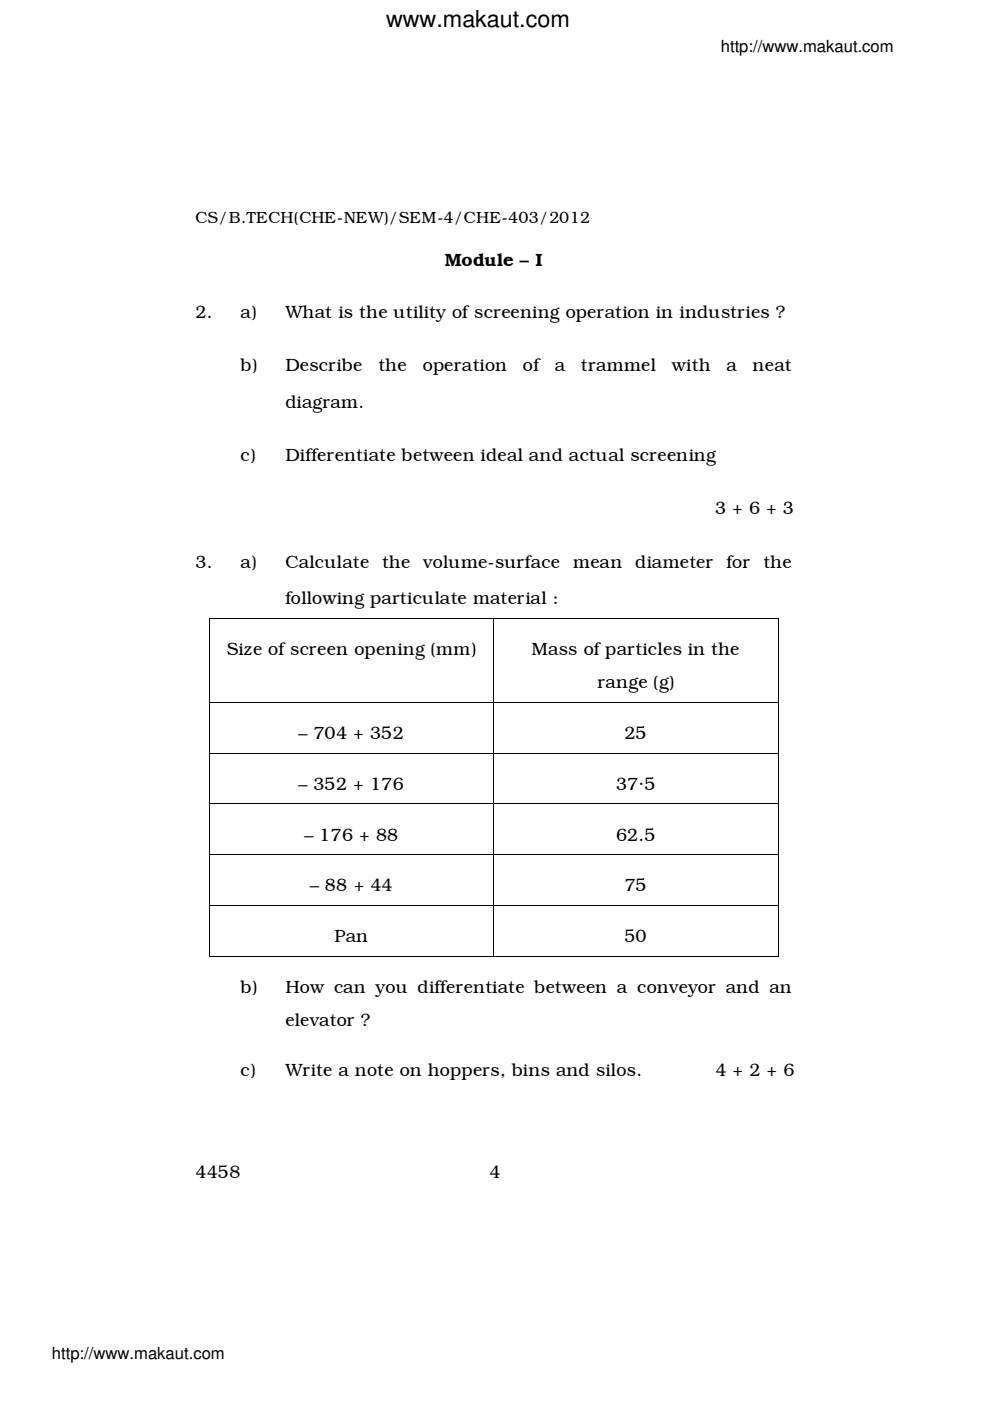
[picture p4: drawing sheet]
<svg xmlns="http://www.w3.org/2000/svg" width="210mm" height="297mm" viewBox="0 0 210 297" stroke-linecap="round" stroke-linejoin="round" font-family="sans-serif">
<defs><g id="words">
<text font-size="4.9" x="81.8" y="5.6">www.makaut.com</text>
<g font-size="3.8">
<text x="94.3" y="56.5">Module – I</text>
<text x="41.5" y="67.4">2.</text>
<text x="51" y="67.4">a)</text>
<text x="60.5" y="67.4">What is the utility of screening operation in industries ?</text>
<text x="51" y="78.7">b)</text>
<text x="60.5" y="78.7">Describe</text>
<text x="80.2" y="78.7">the</text>
<text x="89.6" y="78.7">operation</text>
<text x="110.9" y="78.7">of</text>
<text x="117.7" y="78.7">a</text>
<text x="123.2" y="78.7">trammel</text>
<text x="142.5" y="78.7">with</text>
<text x="154.1" y="78.7">a</text>
<text x="159.6" y="78.7">neat</text>
<text x="60.5" y="86.5">diagram.</text>
<text x="51" y="97.7">c)</text>
<text x="60.5" y="97.7">Differentiate between ideal and actual screening</text>
<text x="151.6" y="109.1">3 + 6 + 3</text>
<text x="41.5" y="120.3">3.</text>
<text x="51" y="120.3">a)</text>
<text x="60.5" y="120.3">Calculate</text>
<text x="81" y="120.3">the</text>
<text x="89.7" y="120.3">volume-surface</text>
<text x="121.6" y="120.3">mean</text>
<text x="134.7" y="120.3">diameter</text>
<text x="154.1" y="120.3">for</text>
<text x="161.9" y="120.3">the</text>
<text x="60.5" y="128.1">following particulate material :</text>
<text x="48.1" y="138.9">Size of screen opening (mm)</text>
<text x="112.7" y="138.9">Mass of particles in the</text>
<text x="126.7" y="145.9">range (g)</text>
<text x="63.3" y="156.7">– 704 + 352</text>
<text x="132.4" y="156.7">25</text>
<text x="63.3" y="167.5">– 352 + 176</text>
<text x="130.6" y="167.5">37·5</text>
<text x="64.6" y="178.2">– 176 + 88</text>
<text x="130.6" y="178.2">62.5</text>
<text x="65.8" y="189">– 88 + 44</text>
<text x="132.4" y="189">75</text>
<text x="70.9" y="199.7">Pan</text>
<text x="132.4" y="199.7">50</text>
<text x="51" y="210.5">b)</text>
<text x="60.5" y="210.5">How can you differentiate between a conveyor and an</text>
<text x="60.5" y="217.5">elevator ?</text>
<text x="51" y="228.1">c)</text>
<text x="60.5" y="228.1">Write a note on hoppers, bins and silos.</text>
<text x="151.7" y="228.1">4 + 2 + 6</text>
<text x="41.5" y="249.7">4458</text>
<text x="103.8" y="249.7">4</text>
</g>
<g font-size="3.5">
<text x="152.8" y="11.1">http://www.makaut.com</text>
<text x="41.5" y="47.3">CS/B.TECH(CHE-NEW)/SEM-4/CHE-403/2012</text>
<text x="11" y="288.1">http://www.makaut.com</text>
</g>
</g></defs>
<g fill="#000">
<path d="M44.3 131h.1v.2h-.1zM104.6 131h.2v.2h-.2zM164.9 131h.2v.2h-.2zM44.3 148.9h.1v.1h-.1zM44.3 159.6h.1v.2h-.1zM104.6 148.9h.2v.1h-.2zM104.6 159.6h.2v.2h-.2zM164.9 148.9h.2v.1h-.2zM164.9 159.6h.2v.2h-.2zM44.3 170.4h.1v.1h-.1zM104.6 170.4h.2v.1h-.2zM164.9 170.4h.2v.1h-.2z"/>
<path d="M44.3 181.1h.1v.2h-.1zM44.3 191.9h.1v.1h-.1zM104.6 181.1h.2v.2h-.2zM104.6 191.9h.2v.1h-.2zM164.9 181.1h.2v.2h-.2zM164.9 191.9h.2v.1h-.2zM44.3 202.6h.1v.2h-.1zM104.6 202.6h.2v.2h-.2zM164.9 202.6h.2v.2h-.2z"/>
</g>
<g fill="none" stroke="#000" stroke-width=".21">
<path d="M44.3 131.2v17.7M44.4 131.1h60.2M104.7 131.2v17.7M104.8 131.1h60.1M165 131.2v17.7M44.3 149v10.6M44.3 159.8v10.6M44.4 148.9h60.2M44.4 159.7h60.2M104.7 149v10.6M104.7 159.8v10.6M104.8 148.9h60.1"/>
<path d="M104.8 159.7h60.1M165 149v10.6M165 159.8v10.6M44.3 170.5v10.6M44.4 170.4h60.2M104.7 170.5v10.6M104.8 170.4h60.1M165 170.5v10.6M44.3 181.3v10.6M44.3 192v10.6M44.4 181.2h60.2M44.4 192h60.2"/>
<path d="M104.7 181.3v10.6M104.7 192v10.6M104.8 181.2h60.1M104.8 192h60.1M165 181.3v10.6M165 192v10.6M44.4 202.7h60.2M104.8 202.7h60.1"/>
</g>
<use href="#words"/>
</svg>
